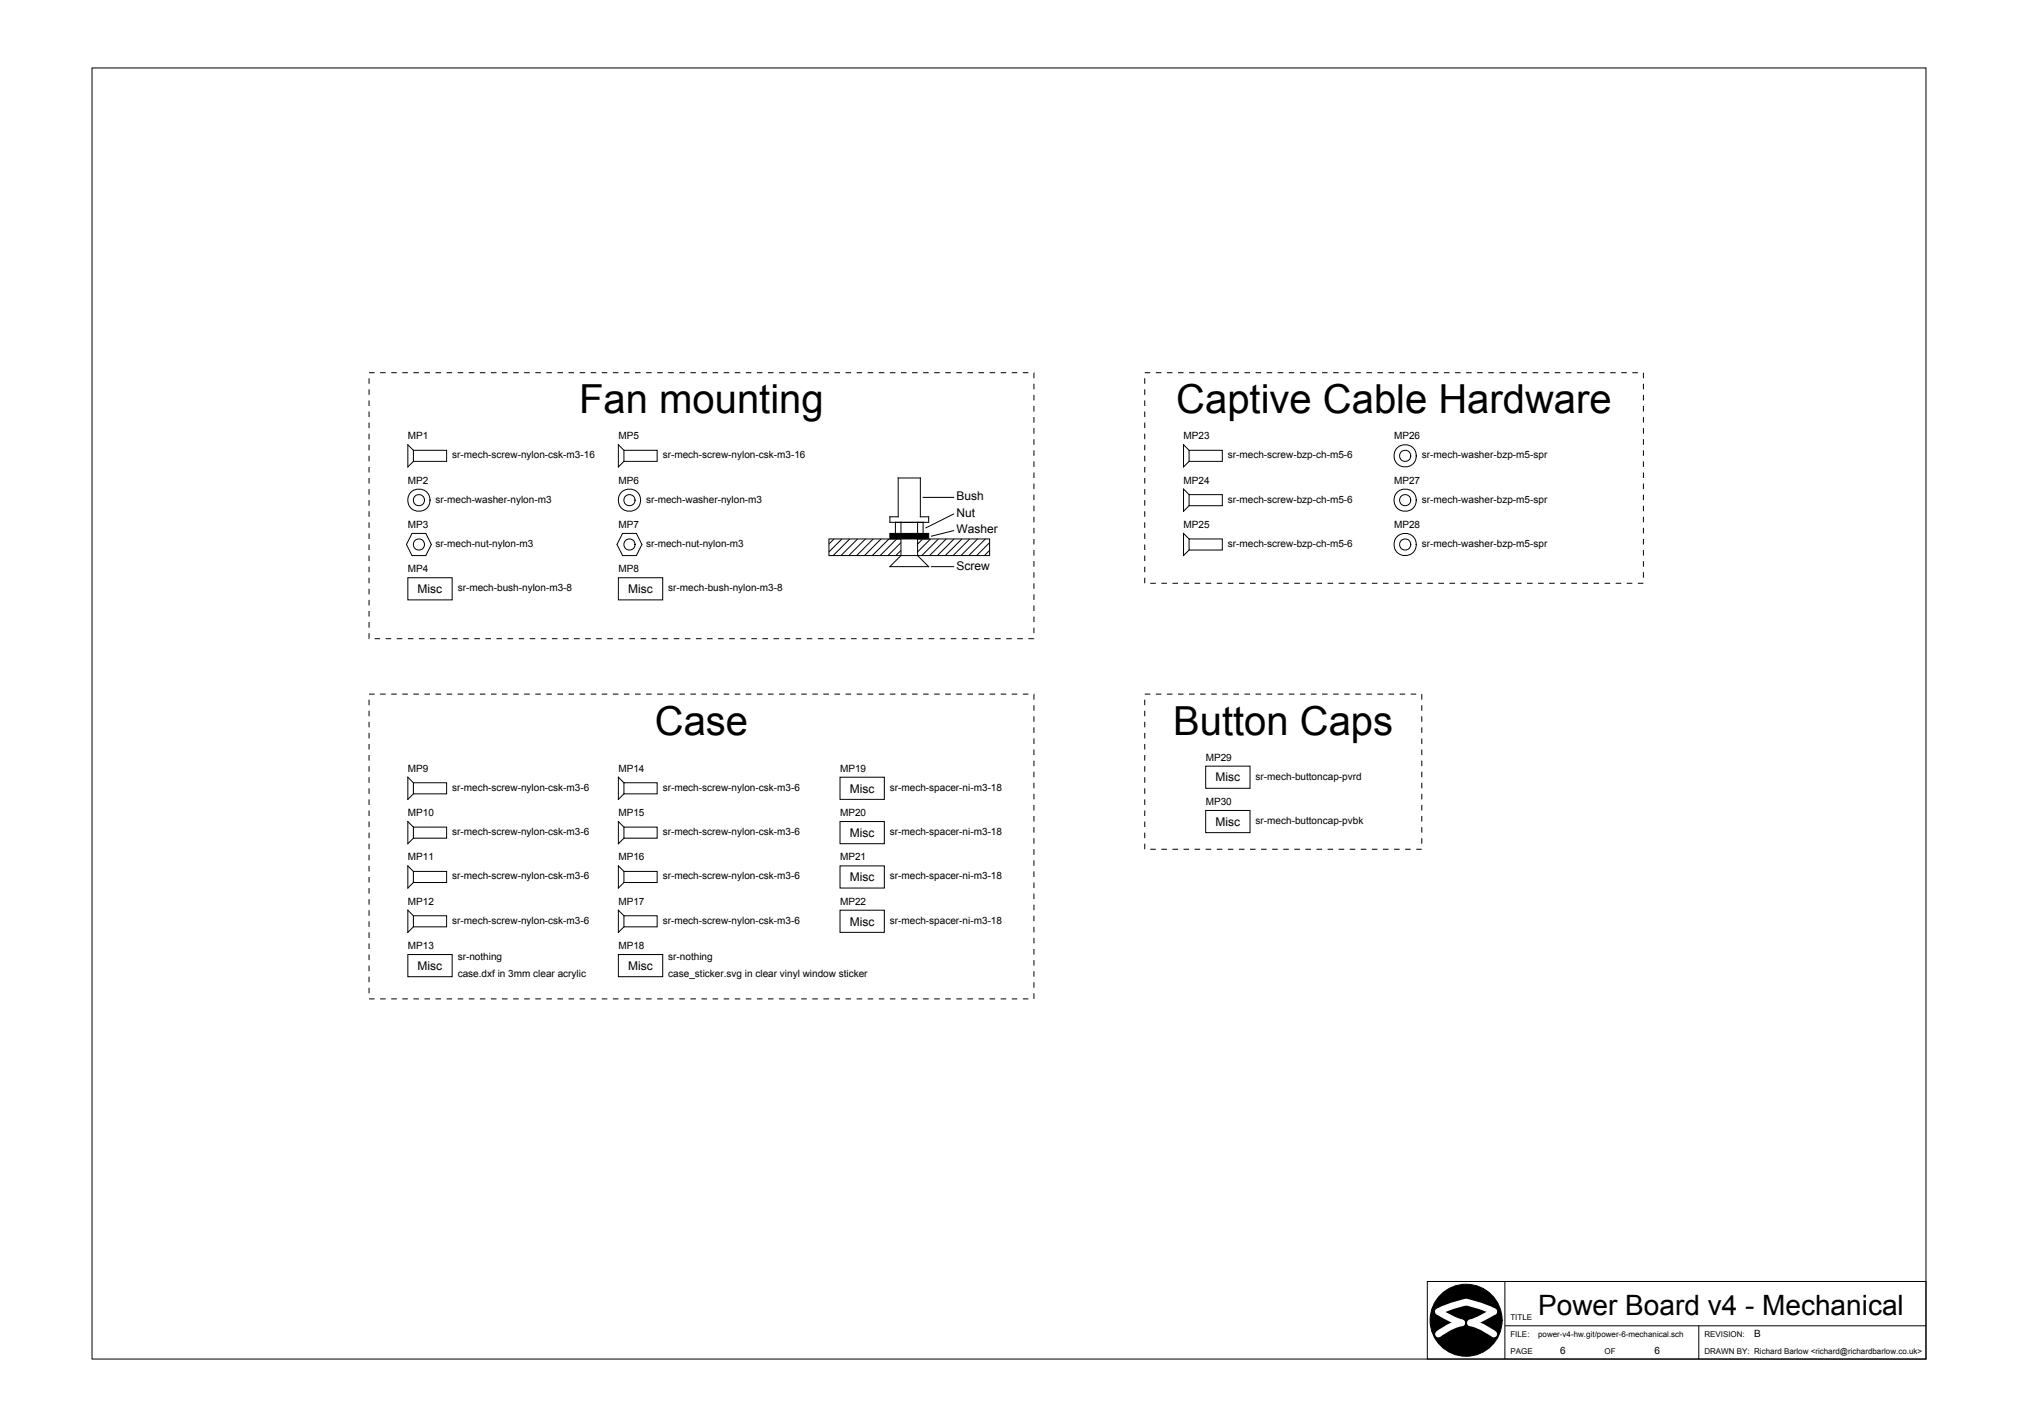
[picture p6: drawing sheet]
<svg xmlns="http://www.w3.org/2000/svg" width="297mm" height="210mm" viewBox="0 0 297 210" stroke-linecap="round" stroke-linejoin="round" font-family="sans-serif">
<defs><g id="words">
<g font-size="5.9">
<text x="85.2" y="60.8">Fan mounting</text>
<text x="173.1" y="60.8">Captive Cable Hardware</text>
<text x="96.4" y="108.1">Case</text>
<text x="172.7" y="108.1">Button Caps</text>
</g>
<text font-size="4.1" x="226.4" y="193.5">Power Board v4 - Mechanical</text>
<g font-size="1.8">
<text x="140.8" y="76.1">Nut</text>
<text x="140.8" y="73.6">Bush</text>
<text x="140.8" y="83.9">Screw</text>
<text x="140.8" y="78.5">Washer</text>
<text x="61.5" y="87.3">Misc</text>
<text x="92.5" y="87.3">Misc</text>
<text x="125.1" y="116.6">Misc</text>
<text x="178.9" y="115">Misc</text>
<text x="125.1" y="123.2">Misc</text>
<text x="178.9" y="121.5">Misc</text>
<text x="125.1" y="129.7">Misc</text>
<text x="125.1" y="136.2">Misc</text>
<text x="61.5" y="142.7">Misc</text>
<text x="92.5" y="142.7">Misc</text>
</g>
<g font-size="1.5">
<text x="60" y="64.6">MP1</text>
<text x="91" y="64.6">MP5</text>
<text x="174.2" y="64.6">MP23</text>
<text x="205.2" y="64.6">MP26</text>
<text x="60" y="71.2">MP2</text>
<text x="66.5" y="67.4">sr-mech-screw-nylon-csk-m3-16</text>
<text x="91" y="71.2">MP6</text>
<text x="97.5" y="67.4">sr-mech-screw-nylon-csk-m3-16</text>
<text x="174.2" y="71.2">MP24</text>
<text x="180.7" y="67.4">sr-mech-screw-bzp-ch-m5-6</text>
<text x="205.2" y="71.2">MP27</text>
<text x="209.3" y="67.4">sr-mech-washer-bzp-m5-spr</text>
<text x="60" y="77.7">MP3</text>
<text x="64.1" y="74">sr-mech-washer-nylon-m3</text>
<text x="91" y="77.7">MP7</text>
<text x="95.1" y="74">sr-mech-washer-nylon-m3</text>
<text x="174.2" y="77.7">MP25</text>
<text x="180.7" y="74">sr-mech-screw-bzp-ch-m5-6</text>
<text x="205.2" y="77.7">MP28</text>
<text x="209.3" y="74">sr-mech-washer-bzp-m5-spr</text>
<text x="64.1" y="80.5">sr-mech-nut-nylon-m3</text>
<text x="95.1" y="80.5">sr-mech-nut-nylon-m3</text>
<text x="180.7" y="80.5">sr-mech-screw-bzp-ch-m5-6</text>
<text x="209.3" y="80.5">sr-mech-washer-bzp-m5-spr</text>
<text x="60" y="84.2">MP4</text>
<text x="67.4" y="87">sr-mech-bush-nylon-m3-8</text>
<text x="91" y="84.2">MP8</text>
<text x="98.3" y="87">sr-mech-bush-nylon-m3-8</text>
<text x="60" y="113.6">MP9</text>
<text x="91" y="113.6">MP14</text>
<text x="123.6" y="113.6">MP19</text>
<text x="177.4" y="111.9">MP29</text>
<text x="66.5" y="116.4">sr-mech-screw-nylon-csk-m3-6</text>
<text x="97.5" y="116.4">sr-mech-screw-nylon-csk-m3-6</text>
<text x="131" y="116.4">sr-mech-spacer-ni-m3-18</text>
<text x="177.4" y="118.5">MP30</text>
<text x="184.8" y="114.7">sr-mech-buttoncap-pvrd</text>
<text x="60" y="120.1">MP10</text>
<text x="66.5" y="122.9">sr-mech-screw-nylon-csk-m3-6</text>
<text x="91" y="120.1">MP15</text>
<text x="97.5" y="122.9">sr-mech-screw-nylon-csk-m3-6</text>
<text x="123.6" y="120.1">MP20</text>
<text x="131" y="122.9">sr-mech-spacer-ni-m3-18</text>
<text x="184.8" y="121.3">sr-mech-buttoncap-pvbk</text>
<text x="60" y="126.6">MP11</text>
<text x="66.5" y="129.4">sr-mech-screw-nylon-csk-m3-6</text>
<text x="91" y="126.6">MP16</text>
<text x="97.5" y="129.4">sr-mech-screw-nylon-csk-m3-6</text>
<text x="123.6" y="126.6">MP21</text>
<text x="131" y="129.4">sr-mech-spacer-ni-m3-18</text>
<text x="60" y="133.1">MP12</text>
<text x="66.5" y="135.9">sr-mech-screw-nylon-csk-m3-6</text>
<text x="91" y="133.1">MP17</text>
<text x="97.5" y="135.9">sr-mech-screw-nylon-csk-m3-6</text>
<text x="123.6" y="133.1">MP22</text>
<text x="131" y="135.9">sr-mech-spacer-ni-m3-18</text>
<text x="60" y="139.7">MP13</text>
<text x="67.4" y="141.3">sr-nothing</text>
<text x="67.4" y="143.7">case.dxf in 3mm clear acrylic</text>
<text x="91" y="139.7">MP18</text>
<text x="98.3" y="141.3">sr-nothing</text>
<text x="98.3" y="143.7">case_sticker.svg in clear vinyl window sticker</text>
<text x="258.2" y="196.7">B</text>
<text x="229.6" y="199.2">6</text>
<text x="243.5" y="199.2">6</text>
</g>
<g font-size="1.2">
<text x="222.3" y="196.7">FILE:</text>
<text x="222.3" y="194.3">TITLE</text>
<text x="226.4" y="196.7">power-v4-hw.git/power-6-mechanical.sch</text>
<text x="250.8" y="196.7">REVISION:</text>
<text x="222.3" y="199.2">PAGE</text>
<text x="236.2" y="199.2">OF</text>
<text x="250.8" y="199.2">DRAWN BY: Richard Barlow &lt;richard@richardbarlow.co.uk&gt;</text>
</g>
</g></defs>
<g fill="none" stroke="#000" stroke-width=".15">
<path d="M13.5 10h270v190h-270zM60.6 78.5h2.1l.8 1.6-.8 1.7h-2.1l-.8-1.7zM60.8 66.3l-.8-.8v3.2l.8-.8M60.8 66.3h4.9v1.6h-4.9zM91.6 78.5h2.1l.8 1.6-.8 1.7h-2.1l-.8-1.7zM91.8 66.3l-.8-.8v3.2l.8-.8M91.8 66.3h4.9v1.6h-4.9zM122 79.3h10.6v2.5h-10.6zM122.8 79.3l-.8 .8M123.9 79.3l-1.9 1.9M125.1 79.3l-2.5 2.5M126.2 79.3l-2.4 2.5"/>
<path d="M127.4 79.3l-2.5 2.5M128.5 79.3l-2.4 2.5M129.7 79.3l-2.5 2.5M130.8 79.3l-2.4 2.5M131.8 76.9v1.6M132 79.3l-2.5 2.5M132.2 70.3h3.3v5.8h1.2v.8h-5.7v-.8h1.2zM132.6 79.9l-1.9 1.9M132.6 76.9v1.6M135 79.3h10.6v2.5h-10.6zM135 76.9v1.6M135.8 79.3l-.8 .8"/>
<path d="M135.9 76.9v1.6M135.9 73.2h4.4M137 79.3l-2 1.9M138.1 79.3l-2.4 2.5M139.3 79.3l-2.5 2.5M140.3 78.1l-3.2 .8M140.3 75.6l-4 2.1M140.4 79.3l-2.4 2.5M141.6 79.3l-2.5 2.5M142.7 79.3l-2.4 2.5M143.9 79.3l-2.5 2.5M145 79.3l-2.4 2.5"/>
<path d="M145.6 79.9l-1.9 1.9M175 66.3h4.9v1.6h-4.9zM175 72.8h4.9v1.6h-4.9zM175 79.3h4.9v1.6h-4.9zM175 66.3l-.8-.8v3.2l.8-.8M175 72.8l-.8-.8v3.2l.8-.8M175 79.3l-.8-.8v3.3l.8-.9M60 85h6.5v3.3h-6.5zM91 85h6.5v3.3h-6.5zM132.6 81.8h2.4l1.7 1.6h-5.7zM132.6 81l-.8 .8M137.1 83.4h3.2"/>
<path d="M145.6 81l-.7 .8M60.8 115.2l-.8-.8v3.2l.8-.8M60.8 115.2h4.9v1.6h-4.9zM91.8 115.2l-.8-.8v3.2l.8-.8M91.8 115.2h4.9v1.6h-4.9zM123.6 114.4h6.6v3.2h-6.6zM177.4 112.7h6.6v3.3h-6.6zM177.4 119.3h6.6v3.2h-6.6zM60.8 121.7l-.8-.8v3.3l.8-.9M60.8 128.2l-.8-.8v3.3l.8-.8M60.8 134.8l-.8-.9v3.3l.8-.8M60.8 121.7h4.9v1.6h-4.9z"/>
<path d="M60.8 128.2h4.9v1.7h-4.9zM60.8 134.8h4.9v1.6h-4.9zM91.8 121.7l-.8-.8v3.3l.8-.9M91.8 128.2l-.8-.8v3.3l.8-.8M91.8 134.8l-.8-.9v3.3l.8-.8M91.8 121.7h4.9v1.6h-4.9zM91.8 128.2h4.9v1.7h-4.9zM91.8 134.8h4.9v1.6h-4.9zM123.6 120.9h6.6v3.3h-6.6zM123.6 127.4h6.6v3.3h-6.6zM123.6 133.9h6.6v3.3h-6.6zM60 140.5h6.5v3.2h-6.5z"/>
<path d="M91 140.5h6.5v3.2h-6.5zM210.1 188.6h73.4v11.4h-73.4zM221.5 195.1h62M221.5 188.6v11.4M250 195.1v4.9"/>
<circle cx="61.6" cy="73.6" r="1.64"/>
<circle cx="61.6" cy="73.6" r=".82"/>
<circle cx="92.6" cy="73.6" r="1.64"/>
<circle cx="92.6" cy="73.6" r=".82"/>
<circle cx="206.8" cy="73.6" r="1.64"/>
<circle cx="206.8" cy="67.1" r="1.64"/>
<circle cx="206.8" cy="73.6" r=".82"/>
<circle cx="206.8" cy="67.1" r=".82"/>
<circle cx="61.6" cy="80.1" r=".82"/>
<circle cx="92.6" cy="80.1" r=".82"/>
<circle cx="206.8" cy="80.1" r="1.64"/>
<circle cx="206.8" cy="80.1" r=".82"/>
</g>
<g fill="#000" stroke="#000" stroke-width=".15">
<path d="M131 78.5h5.7v.8h-5.7z"/>
<circle cx="215.8" cy="194.3" r="5.3"/>
</g>
<path d="M211.7 196.3l.5-.3a8 8 0 0 1 2.9-1.3l-1.7-.7-1.7-1a13.2 13.2 0 0 1 4.2-1.4l2.4 .7 1.6 .7-2.3 1.2-1.2 .5a10.3 10.3 0 0 1 3.5 1.6" fill="none" stroke="#fff" stroke-width=".98"/>
<path d="M54.3 54.8h97.9v39.2h-97.9zM168.5 54.8h73.4v31h-73.4zM54.3 102.1h97.9v44.9h-97.9zM168.5 102.1h40.8v22.9h-40.8z" fill="none" stroke="#000" stroke-width=".15" stroke-dasharray=".8 .8" stroke-linecap="butt"/>
<use href="#words"/>
</svg>
